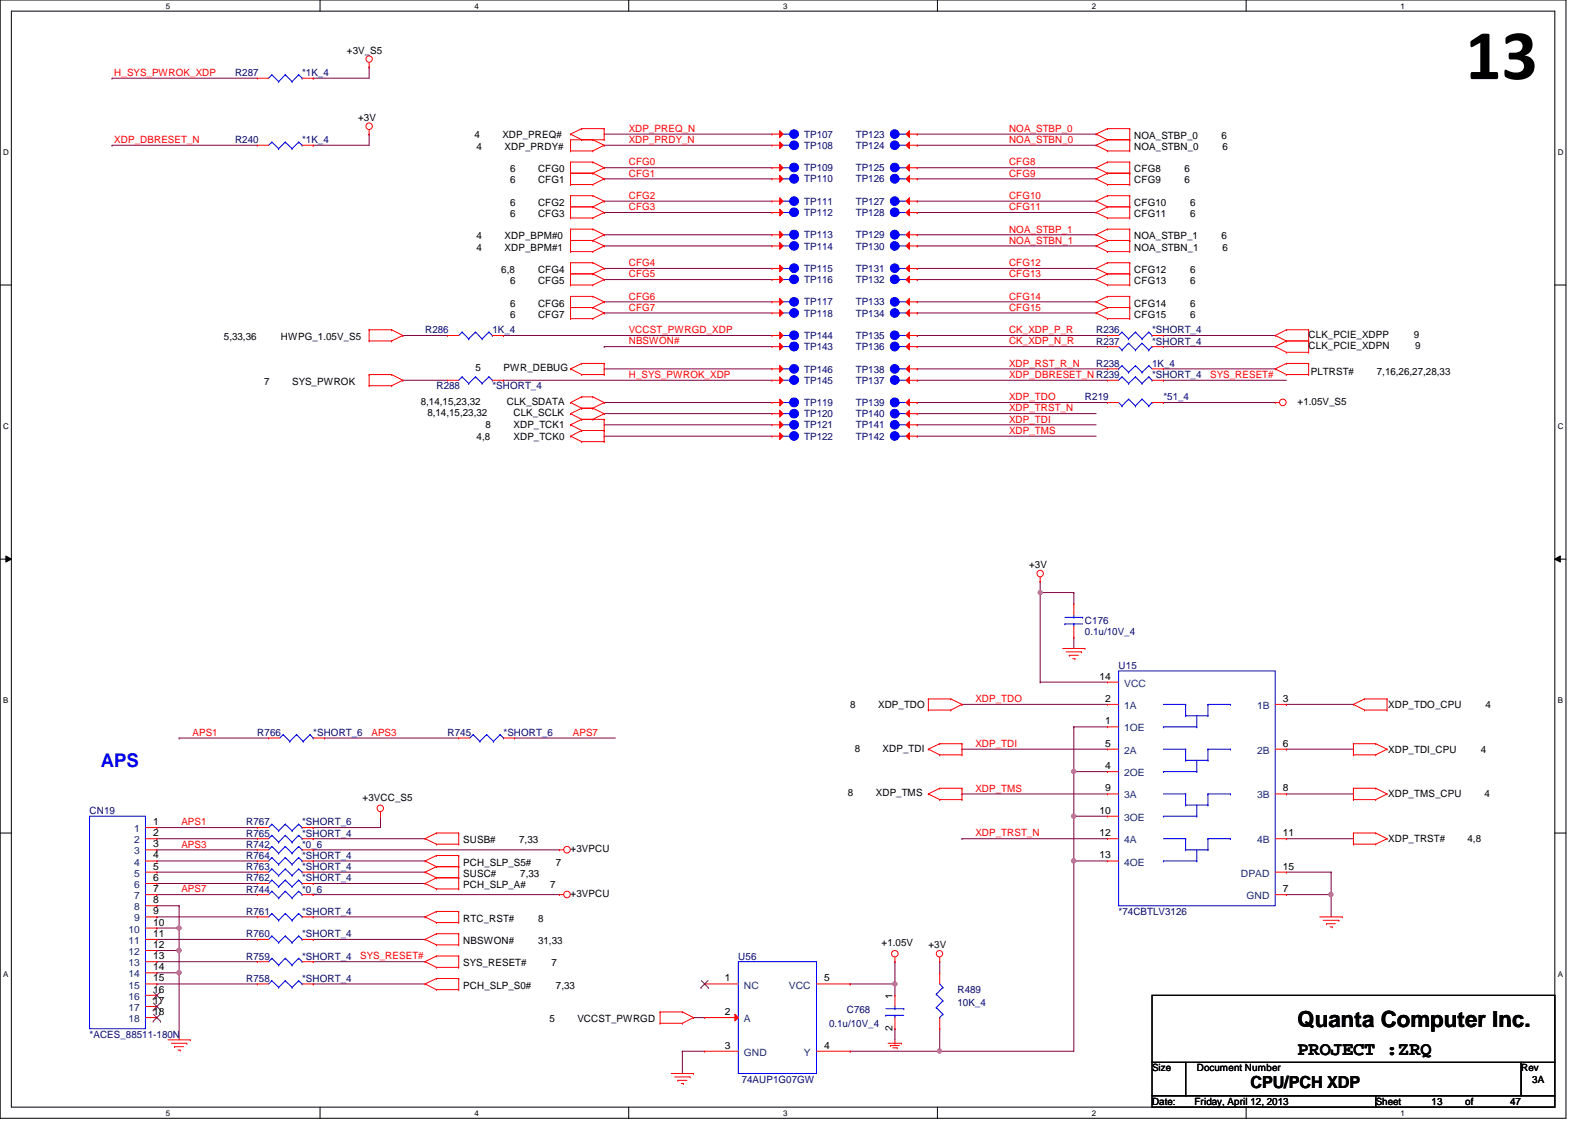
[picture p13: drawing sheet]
<svg xmlns="http://www.w3.org/2000/svg" width="297mm" height="210mm" viewBox="0 0 297 210" stroke-linecap="round" stroke-linejoin="round" font-family="sans-serif">
<defs><g id="words">
<text font-size="13.3" x="272.9" y="14.7">13</text>
<text font-size="4.1" x="241.6" y="191.3">Quanta Computer Inc.</text>
<text font-size="3.5" fill="#00f" x="18.8" y="142.8">APS</text>
<text font-size="3.5" x="241.6" y="196.5">PROJECT :ZRQ</text>
<text font-size="3.1" x="232.9" y="202.6">CPU/PCH XDP</text>
<g font-size="1.9">
<text x="64.6" y="10">+3V_S5</text>
<text x="66.7" y="22.5">+3V</text>
<text x="88.3" y="25.7">4</text>
<text x="88.8" y="27.9">4</text>
<text x="93.6" y="25.7">XDP_PREQ#</text>
<text x="94" y="27.9">XDP_PRDY#</text>
<text x="211.2" y="25.9">NOA_STBP_0</text>
<text x="211.2" y="27.9">NOA_STBN_0</text>
<text x="227.5" y="25.9">6</text>
<text x="227.7" y="27.9">6</text>
<text x="95" y="32.1">6</text>
<text x="95" y="34.2">6</text>
<text x="100.2" y="32.1">CFG0</text>
<text x="100.2" y="34.2">CFG1</text>
<text x="211.2" y="32.1">CFG8</text>
<text x="211.2" y="34.2">CFG9</text>
<text x="220.6" y="32.1">6</text>
<text x="220.6" y="34.2">6</text>
<text x="95" y="38.4">6</text>
<text x="95" y="40.4">6</text>
<text x="100.2" y="38.4">CFG2</text>
<text x="100.2" y="40.4">CFG3</text>
<text x="211.2" y="38.4">CFG10</text>
<text x="211.2" y="40.4">CFG11</text>
<text x="221.7" y="38.4">6</text>
<text x="221.7" y="40.4">6</text>
<text x="88.8" y="44.6">4</text>
<text x="88.8" y="46.7">4</text>
<text x="94" y="44.6">XDP_BPM#0</text>
<text x="94" y="46.7">XDP_BPM#1</text>
<text x="211.2" y="44.6">NOA_STBP_1</text>
<text x="211.2" y="46.7">NOA_STBN_1</text>
<text x="227.5" y="44.6">6</text>
<text x="227.7" y="46.7">6</text>
<text x="93.3" y="50.8">6,8</text>
<text x="95" y="52.9">6</text>
<text x="100.2" y="50.8">CFG4</text>
<text x="100.2" y="52.9">CFG5</text>
<text x="211.2" y="50.8">CFG12</text>
<text x="211.2" y="52.9">CFG13</text>
<text x="221.7" y="50.8">6</text>
<text x="221.7" y="52.9">6</text>
<text x="95" y="57.1">6</text>
<text x="95" y="59.2">6</text>
<text x="100.2" y="57.1">CFG6</text>
<text x="100.2" y="59.2">CFG7</text>
<text x="211.2" y="57.1">CFG14</text>
<text x="211.2" y="59.2">CFG15</text>
<text x="221.7" y="57.1">6</text>
<text x="221.7" y="59.2">6</text>
<text x="41.7" y="63.3">5,33,36</text>
<text x="52.3" y="63.3">HWPG_1.05V_S5</text>
<text x="243.7" y="65">CLK_PCIE_XDPN</text>
<text x="243.7" y="62.9">CLK_PCIE_XDPP</text>
<text x="263.3" y="62.9">9</text>
<text x="263.5" y="65">9</text>
<text x="49.2" y="71.7">7</text>
<text x="54.4" y="71.7">SYS_PWROK</text>
<text x="88.6" y="69.2">5</text>
<text x="93.8" y="69.2">PWR_DEBUG</text>
<text x="244.1" y="69.8">PLTRST#</text>
<text x="256.4" y="69.8">7,16,26,27,28,33</text>
<text x="78.4" y="75.4">8,14,15,23,32</text>
<text x="79.6" y="77.5">8,14,15,23,32</text>
<text x="94.4" y="75.4">CLK_SDATA</text>
<text x="95.6" y="77.5">CLK_SCLK</text>
<text x="241.6" y="75.4">+1.05V_S5</text>
<text x="88.8" y="81.9">4,8</text>
<text x="90.4" y="79.8">8</text>
<text x="95.6" y="79.8">XDP_TCK1</text>
<text x="95.6" y="81.9">XDP_TCK0</text>
<text x="191.6" y="105.8">+3V</text>
<text x="158.3" y="131.9">8</text>
<text x="163.5" y="131.9">XDP_TDO</text>
<text x="204.8" y="126.6">14</text>
<text x="205.8" y="130.7">2</text>
<text x="238.9" y="130.7">3</text>
<text x="258.5" y="131.9">XDP_TDO_CPU</text>
<text x="276.6" y="131.9">4</text>
<text x="205.8" y="134.9">1</text>
<text x="159.2" y="140">8</text>
<text x="164.4" y="140">XDP_TDI</text>
<text x="205.8" y="139.1">5</text>
<text x="205.8" y="143.3">4</text>
<text x="238.9" y="139.1">6</text>
<text x="258.5" y="140.2">XDP_TDI_CPU</text>
<text x="275.8" y="140.2">4</text>
<text x="67.5" y="149.1">+3VCC_S5</text>
<text x="157.9" y="148.3">8</text>
<text x="163.1" y="148.3">XDP_TMS</text>
<text x="205.8" y="147.4">9</text>
<text x="238.9" y="147.4">8</text>
<text x="258.5" y="148.5">XDP_TMS_CPU</text>
<text x="276.4" y="148.5">4</text>
<text x="28.5" y="153.7">1</text>
<text x="28.5" y="155.7">2</text>
<text x="204.8" y="151.6">10</text>
<text x="204.8" y="155.7">12</text>
<text x="238.9" y="155.7">11</text>
<text x="28.5" y="157.8">3</text>
<text x="28.5" y="159.9">4</text>
<text x="28.5" y="162">5</text>
<text x="86.3" y="157.1">SUSB#</text>
<text x="86.3" y="161.2">PCH_SLP_S5#</text>
<text x="96.7" y="157.1">7,33</text>
<text x="103.5" y="161.2">7</text>
<text x="106.3" y="158.7">+3VPCU</text>
<text x="204.8" y="159.9">13</text>
<text x="238.9" y="162">15</text>
<text x="258.5" y="156.8">XDP_TRST#</text>
<text x="273.3" y="156.8">4,8</text>
<text x="28.5" y="164.1">6</text>
<text x="28.5" y="166.2">7</text>
<text x="86.3" y="163.3">SUSC#</text>
<text x="86.3" y="165.4">PCH_SLP_A#</text>
<text x="96.9" y="163.3">7,33</text>
<text x="102.5" y="165.4">7</text>
<text x="106.3" y="167">+3VPCU</text>
<text x="238.9" y="166.2">7</text>
<text x="28.5" y="168.2">8</text>
<text x="28.5" y="170.3">9</text>
<text x="28.5" y="172.4">10</text>
<text x="86.3" y="171.7">RTC_RST#</text>
<text x="100.2" y="171.7">8</text>
<text x="28.5" y="174.5">11</text>
<text x="28.5" y="176.6">12</text>
<text x="28.5" y="178.6">13</text>
<text x="86.3" y="175.8">NBSWON#</text>
<text x="86.3" y="180">SYS_RESET#</text>
<text x="100.2" y="175.8">31,33</text>
<text x="102.7" y="180">7</text>
<text x="164.2" y="176.2">+1.05V</text>
<text x="172.9" y="176.7">+3V</text>
<text x="28.5" y="180.7">14</text>
<text x="28.5" y="182.8">15</text>
<text x="28.5" y="184.9">16</text>
<text x="86.3" y="184.1">PCH_SLP_S0#</text>
<text x="103.5" y="184.1">7,33</text>
<text x="135" y="182.8">1</text>
<text x="153.5" y="182.8">5</text>
<text x="28.5" y="187">17</text>
<text x="28.5" y="189.1">18</text>
<text x="102.3" y="190.4">5</text>
<text x="107.5" y="190.4">VCCST_PWRGD</text>
<text x="135" y="189.1">2</text>
<text x="166.2" y="186" transform="rotate(-90 166.2 186)">1</text>
<text x="135" y="195.3">3</text>
<text x="153.5" y="195.3">4</text>
<text x="166.2" y="192" transform="rotate(-90 166.2 192)">2</text>
<text x="214.5" y="199.6">Size</text>
<text x="222.9" y="199.6">Document Number</text>
<text x="283.3" y="199.6">Rev</text>
<text x="285.4" y="201.6">3A</text>
<text x="214.5" y="205.8">Date:</text>
<text x="222.5" y="205.8">Friday, April 12, 2013</text>
<text x="256.2" y="205.8">Sheet</text>
<text x="266.6" y="205.8">13</text>
<text x="272.9" y="205.8">of</text>
<text x="281.2" y="205.8">47</text>
</g>
<g font-size="1.9" fill="#f00">
<text x="21.3" y="14.1">H_SYS_PWROK_XDP</text>
<text x="21.3" y="26.6">XDP_DBRESET_N</text>
<text x="117.1" y="24.6">XDP_PREQ_N</text>
<text x="117.1" y="26.6">XDP_PRDY_N</text>
<text x="187.9" y="24.6">NOA_STBP_0</text>
<text x="187.9" y="26.6">NOA_STBN_0</text>
<text x="117.1" y="30.8">CFG0</text>
<text x="117.1" y="32.9">CFG1</text>
<text x="187.9" y="30.8">CFG8</text>
<text x="187.9" y="32.9">CFG9</text>
<text x="117.1" y="37">CFG2</text>
<text x="117.1" y="39.2">CFG3</text>
<text x="187.9" y="37">CFG10</text>
<text x="187.9" y="39.2">CFG11</text>
<text x="187.9" y="43.3">NOA_STBP_1</text>
<text x="187.9" y="45.4">NOA_STBN_1</text>
<text x="117.1" y="49.6">CFG4</text>
<text x="117.1" y="51.6">CFG5</text>
<text x="187.9" y="49.6">CFG12</text>
<text x="187.9" y="51.6">CFG13</text>
<text x="117.1" y="55.8">CFG6</text>
<text x="117.1" y="57.9">CFG7</text>
<text x="187.9" y="55.8">CFG14</text>
<text x="187.9" y="57.9">CFG15</text>
<text x="117.1" y="62.1">VCCST_PWRGD_XDP</text>
<text x="117.1" y="64.1">NBSWON#</text>
<text x="187.9" y="62.1">CK_XDP_P_R</text>
<text x="187.9" y="64.1">CK_XDP_N_R</text>
<text x="117.1" y="70.4">H_SYS_PWROK_XDP</text>
<text x="187.9" y="68.3">XDP_RST_R_N</text>
<text x="187.9" y="70.4">XDP_DBRESET_N R239</text>
<text x="225.4" y="70.4">SYS_RESET#</text>
<text x="187.9" y="74.5">XDP_TDO</text>
<text x="187.9" y="76.6">XDP_TRST_N</text>
<text x="187.9" y="78.7">XDP_TDI</text>
<text x="187.9" y="80.8">XDP_TMS</text>
<text x="181.6" y="130.8">XDP_TDO</text>
<text x="35.9" y="137">APS1</text>
<text x="69.2" y="137">APS3</text>
<text x="106.7" y="137">APS7</text>
<text x="181.6" y="139.1">XDP_TDI</text>
<text x="181.6" y="147.4">XDP_TMS</text>
<text x="33.8" y="153.7">APS1</text>
<text x="181.6" y="155.8">XDP_TRST_N</text>
<text x="33.8" y="157.9">APS3</text>
<text x="33.8" y="166.2">APS7</text>
<text x="67.1" y="178.7">SYS_RESET#</text>
</g>
<g font-size="1.9" fill="#000080">
<text x="43.8" y="14.2">R287</text>
<text x="56.3" y="14.2">*1K_4</text>
<text x="43.8" y="26.7">R240</text>
<text x="56.3" y="26.7">*1K_4</text>
<text x="149.8" y="25.7">TP107</text>
<text x="149.8" y="27.7">TP108</text>
<text x="159.4" y="25.7">TP123</text>
<text x="159.4" y="27.7">TP124</text>
<text x="149.8" y="31.9">TP109</text>
<text x="149.8" y="34">TP110</text>
<text x="159.4" y="31.9">TP125</text>
<text x="159.4" y="34">TP126</text>
<text x="149.8" y="38.1">TP111</text>
<text x="149.8" y="40.2">TP112</text>
<text x="159.4" y="38.1">TP127</text>
<text x="159.4" y="40.2">TP128</text>
<text x="149.8" y="44.4">TP113</text>
<text x="149.8" y="46.5">TP114</text>
<text x="159.4" y="44.4">TP129</text>
<text x="159.4" y="46.5">TP130</text>
<text x="149.8" y="50.6">TP115</text>
<text x="149.8" y="52.7">TP116</text>
<text x="159.4" y="50.6">TP131</text>
<text x="159.4" y="52.7">TP132</text>
<text x="149.8" y="56.9">TP117</text>
<text x="149.8" y="59">TP118</text>
<text x="159.4" y="56.9">TP133</text>
<text x="159.4" y="59">TP134</text>
<text x="79.2" y="62.1">R286</text>
<text x="91.7" y="62.1">1K_4</text>
<text x="149.8" y="65.2">TP143</text>
<text x="149.8" y="63.1">TP144</text>
<text x="159.4" y="63.1">TP135</text>
<text x="159.4" y="65.2">TP136</text>
<text x="204.1" y="64.2">R237</text>
<text x="204.1" y="62.1">R236</text>
<text x="214.5" y="64.2">*SHORT_4</text>
<text x="214.5" y="62.1">*SHORT_4</text>
<text x="149.8" y="71.5">TP145</text>
<text x="149.8" y="69.4">TP146</text>
<text x="159.4" y="71.5">TP137</text>
<text x="159.4" y="69.4">TP138</text>
<text x="204.1" y="68.3">R238</text>
<text x="214.5" y="68.3">1K_4</text>
<text x="214.5" y="70.4">*SHORT_4</text>
<text x="81.3" y="72.5">R288</text>
<text x="91.7" y="72.5">*SHORT_4</text>
<text x="149.8" y="77.7">TP120</text>
<text x="149.8" y="75.6">TP119</text>
<text x="159.4" y="75.6">TP139</text>
<text x="159.4" y="77.7">TP140</text>
<text x="202.1" y="74.6">R219</text>
<text x="216.7" y="74.6">*51_4</text>
<text x="149.8" y="79.8">TP121</text>
<text x="149.8" y="81.9">TP122</text>
<text x="159.4" y="79.8">TP141</text>
<text x="159.4" y="81.9">TP142</text>
<text x="202.1" y="116.2">C176</text>
<text x="202.1" y="118.3">0.1u/10V_4</text>
<text x="208.3" y="124.6">U15</text>
<text x="47.9" y="137.1">R766</text>
<text x="58.3" y="137.1">*SHORT_6</text>
<text x="83.4" y="137.1">R745</text>
<text x="93.8" y="137.1">*SHORT_6</text>
<text x="16.7" y="151.6">CN19</text>
<text x="45.8" y="153.7">R767</text>
<text x="45.8" y="155.8">R765</text>
<text x="56.3" y="153.7">*SHORT_6</text>
<text x="56.3" y="155.8">*SHORT_4</text>
<text x="45.8" y="160">R764</text>
<text x="45.8" y="157.9">R742</text>
<text x="56.3" y="160">*SHORT_4</text>
<text x="56.3" y="157.9">*0_6</text>
<text x="45.8" y="162.1">R763</text>
<text x="45.8" y="164.1">R762</text>
<text x="45.8" y="166.2">R744</text>
<text x="56.3" y="162.1">*SHORT_4</text>
<text x="56.3" y="164.1">*SHORT_4</text>
<text x="56.3" y="166.2">*0_6</text>
<text x="45.8" y="170.4">R761</text>
<text x="56.3" y="170.4">*SHORT_4</text>
<text x="208.3" y="170.4">*74CBTLV3126</text>
<text x="45.8" y="174.5">R760</text>
<text x="45.8" y="178.7">R759</text>
<text x="56.3" y="174.5">*SHORT_4</text>
<text x="56.3" y="178.7">*SHORT_4</text>
<text x="137.5" y="178.7">U56</text>
<text x="45.8" y="182.9">R758</text>
<text x="56.3" y="182.9">*SHORT_4</text>
<text x="178.3" y="185">R489</text>
<text x="154.4" y="191.2">0.1u/10V_4</text>
<text x="157.7" y="188.7">C768</text>
<text x="178.3" y="187.5">10K_4</text>
<text x="16.7" y="193.3">*ACES_88511-180N</text>
<text x="138.1" y="201.6">74AUP1G07GW</text>
</g>
<g font-size="1.9" fill="#004080">
<text x="209.4" y="127.9">VCC</text>
<text x="209.4" y="132">1A</text>
<text x="209.4" y="136.2">1OE</text>
<text x="234.1" y="132">1B</text>
<text x="209.4" y="140.4">2A</text>
<text x="234.1" y="140.4">2B</text>
<text x="209.4" y="144.6">2OE</text>
<text x="209.4" y="148.7">3A</text>
<text x="234.1" y="148.7">3B</text>
<text x="25" y="155">1</text>
<text x="209.4" y="152.9">3OE</text>
<text x="25" y="157.1">2</text>
<text x="25" y="159.1">3</text>
<text x="25" y="161.2">4</text>
<text x="209.4" y="157.1">4A</text>
<text x="209.4" y="161.2">4OE</text>
<text x="234.1" y="157.1">4B</text>
<text x="25" y="163.3">5</text>
<text x="25" y="165.4">6</text>
<text x="25" y="167.5">7</text>
<text x="231.1" y="163.3">DPAD</text>
<text x="232.2" y="167.5">GND</text>
<text x="23.9" y="173.7">10</text>
<text x="25" y="169.5">8</text>
<text x="25" y="171.6">9</text>
<text x="23.9" y="175.8">11</text>
<text x="23.9" y="177.9">12</text>
<text x="23.9" y="180">13</text>
<text x="23.9" y="182">14</text>
<text x="23.9" y="184.1">15</text>
<text x="138.6" y="184.1">NC</text>
<text x="146.9" y="184.1">VCC</text>
<text x="23.9" y="186.2">16</text>
<text x="23.9" y="188.3">17</text>
<text x="23.9" y="190.4">18</text>
<text x="138.6" y="190.4">A</text>
<text x="138.6" y="196.6">GND</text>
<text x="149.7" y="196.6">Y</text>
</g>
<g font-size="1.5">
<text x="30.9" y="1.6">5</text>
<text x="88.3" y="1.6">4</text>
<text x="145.8" y="1.6">3</text>
<text x="203.3" y="1.6">2</text>
<text x="260.8" y="1.6">1</text>
<text x=".6" y="28.9">D</text>
<text x="290.1" y="28.9">D</text>
<text x=".6" y="79.9">C</text>
<text x="290.1" y="79.9">C</text>
<text x=".6" y="131">B</text>
<text x="290.1" y="131">B</text>
<text x=".6" y="182">A</text>
<text x="290.1" y="182">A</text>
<text x="30.9" y="207.8">5</text>
<text x="88.3" y="207.8">4</text>
<text x="145.8" y="207.8">3</text>
<text x="203.3" y="207.8">2</text>
<text x="260.8" y="207.8">1</text>
</g>
</g></defs>
<path d="M0 0h291.6v208.3h-291.6zM2.1 2.1h287.5v204.1h-287.5z" fill="none" stroke="#000" stroke-width=".19"/>
<g fill="#fff">
<path d="M30.9 .3h.8v1.6h-.8z"/>
<path d="M30.9 206.5h.8v1.6h-.8z"/>
</g>
<path d="M59.6 0v2.1M59.6 206.2v2.1" fill="none" stroke="#000" stroke-width=".19"/>
<g fill="#fff">
<path d="M88.3 .3h.9v1.6h-.9z"/>
<path d="M88.3 206.5h.9v1.6h-.9z"/>
</g>
<path d="M117.1 0v2.1M117.1 206.2v2.1" fill="none" stroke="#000" stroke-width=".19"/>
<g fill="#fff">
<path d="M145.8 .3h.8v1.6h-.8z"/>
<path d="M145.8 206.5h.8v1.6h-.8z"/>
</g>
<path d="M174.6 0v2.1M174.6 206.2v2.1" fill="none" stroke="#000" stroke-width=".19"/>
<g fill="#fff">
<path d="M203.3 .3h.8v1.6h-.8z"/>
<path d="M203.3 206.5h.8v1.6h-.8z"/>
</g>
<path d="M232.1 0v2.1M232.1 206.2v2.1" fill="none" stroke="#000" stroke-width=".19"/>
<g fill="#fff">
<path d="M260.8 .3h.8v1.6h-.8z"/>
<path d="M260.8 206.5h.8v1.6h-.8z"/>
<path d="M.6 27.6h1v1.6h-1z"/>
<path d="M290.1 27.6h1.1v1.6h-1.1z"/>
<path d="M.6 78.6h1v1.6h-1z"/>
<path d="M290.1 78.6h1.1v1.6h-1.1z"/>
</g>
<path d="M0 53.1h2.1M289.6 53.1h2" fill="none" stroke="#000" stroke-width=".19"/>
<g fill="#fff">
<path d="M.6 129.6h1v1.7h-1z"/>
<path d="M290.1 129.6h1v1.7h-1z"/>
</g>
<path d="M0 104.1h2.1M1.1 103.5l1 .6-1 .6zM289.6 104.1l1-.6v1.2zM289.6 104.1h2" fill="none" stroke="#000" stroke-width=".19"/>
<path d="M1.1 103.5l1 .6-1 .6zM289.6 104.1l1-.6v1.2z" fill="#000"/>
<g fill="#fff">
<path d="M.6 180.6h1v1.7h-1z"/>
<path d="M290.1 180.6h1v1.7h-1z"/>
</g>
<path d="M0 155.2h2.1M289.6 155.2h2" fill="none" stroke="#000" stroke-width=".19"/>
<g fill="none" stroke="#800040" stroke-width=".19">
<path d="M20.9 14.6h.1M20.9 14.6h27M58.3 14.6h.1M68.7 12.5h.1M68.7 12.5v2.1h-10.4M20.9 27.1h.1M20.9 27.1h27M58.3 27.1h.1M68.7 25h.1M68.7 25v2.1h-10.4M112.5 25h.1M112.5 27.1h.1"/>
<path d="M112.5 31.2h.1M112.5 33.3h.1M112.5 37.5h.1M112.5 39.6h.1M112.5 25h31.3M112.5 27.1h31.3M112.5 31.2h31.3M112.5 33.3h31.3M112.5 37.5h31.3M112.5 39.6h31.3M170.8 25h.1M170.8 27.1h.1"/>
<path d="M170.8 31.2h.1M170.8 33.3h.1M170.8 37.5h.1M170.8 39.6h.1M170.8 25h33.3M170.8 27.1h33.3M170.8 31.2h33.3M170.8 33.3h33.3M170.8 37.5h33.3M170.8 39.6h33.3M112.5 43.7h.1M112.5 45.8h.1"/>
<path d="M112.5 50h.1M112.5 52.1h.1M112.5 56.2h.1M112.5 58.3h.1M112.5 43.7h31.3M112.5 45.8h31.3M112.5 50h31.3M112.5 52.1h31.3M112.5 56.2h31.3M112.5 58.3h31.3M170.8 50h.1M170.8 52.1h.1"/>
<path d="M170.8 56.2h.1M170.8 58.3h.1M170.8 43.7h.1M170.8 45.8h.1M170.8 43.7h33.3M170.8 45.8h33.3M170.8 50h33.3M170.8 52.1h33.3M170.8 56.2h33.3M170.8 58.3h33.3M75 62.5h.1M75 70.8h.1"/>
<path d="M75 62.5h8.4M75 70.8h8.4M93.8 62.5h.1M93.8 70.8h.1M93.8 62.5h50M93.8 70.8h50M112.5 79.1h.1M112.5 64.6h.1M112.5 68.7h.1M112.5 75h.1M112.5 77h.1M112.5 79.1h31.3"/>
<path d="M112.5 64.6h31.3M112.5 68.7h31.3M112.5 75h31.3M112.5 77h31.3M170.8 62.5h.1M170.8 64.6h.1M170.8 68.7h.1M170.8 75h.1M170.8 77h.1M170.8 70.8h.1M170.8 79.1h.1M170.8 62.5h35.4"/>
<path d="M170.8 79.1h33.3M170.8 64.6h35.4M170.8 68.7h35.4M170.8 70.8h35.4M170.8 75h35.4M170.8 77h33.3M216.7 62.5h.1M216.7 70.8h.1M216.7 64.6h.1M216.7 75h.1M216.7 68.7h.1M216.7 62.5h20.8"/>
<path d="M216.7 64.6h20.8M216.7 68.7h20.8M216.7 70.8h22.9M216.7 75h20.8M112.5 81.2h.1M112.5 81.2h31.3M170.8 81.2h.1M170.8 81.2h33.3M200 110.4h.1M200 118.7h.1M200 110.4v2.1M200 118.7v2.1"/>
<path d="M179.2 147.9h.1M179.2 156.2h.1M179.2 147.9h27M179.2 156.2h27M200 152h.1M200 152v8.4M239.6 147.9h.1M239.6 156.2h.1M239.6 147.9h12.4M239.6 156.2h12.4"/>
</g>
<circle cx="200" cy="152" r=".39" fill="#f0f"/>
<circle cx="200" cy="152" r=".39" fill="none" stroke="#f0f" stroke-width=".19"/>
<g fill="none" stroke="#800040" stroke-width=".19">
<path d="M193.7 108.3h.1M193.7 110.4h.1M193.7 108.3v2.1M193.7 110.4h6.3M193.7 127h.1M193.7 127h12.5M200 135.4h.1M200 135.4h6.2M200 143.7h.1M200 152h.1M200 143.7h6.2M200 152h6.2"/>
<path d="M200 160.4h.1M200 160.4h6.2"/>
</g>
<circle cx="193.7" cy="110.4" r=".38" fill="#f0f"/>
<circle cx="193.7" cy="110.4" r=".38" fill="none" stroke="#f0f" stroke-width=".19"/>
<path d="M193.7 110.4h.1M193.7 110.4v16.6M239.6 162.4h.1M239.6 166.6h.1M239.6 162.4h8.3M239.6 166.6h8.3M247.9 162.4h.1M247.9 166.6h.1M247.9 162.4v8.4" fill="none" stroke="#800040" stroke-width=".19"/>
<circle cx="247.8" cy="166.6" r=".39" fill="#f0f"/>
<circle cx="247.8" cy="166.6" r=".39" fill="none" stroke="#f0f" stroke-width=".19"/>
<path d="M179.2 131.2h.1M179.2 139.5h.1M179.2 131.2h27M179.2 139.5h27M200 135.4h.1M200 135.4v16.6M239.6 131.2h.1M239.6 139.5h.1M239.6 131.2h12.4M239.6 139.5h12.4M200 143.7h.1" fill="none" stroke="#800040" stroke-width=".19"/>
<circle cx="200" cy="143.7" r=".39" fill="#f0f"/>
<circle cx="200" cy="143.7" r=".39" fill="none" stroke="#f0f" stroke-width=".19"/>
<g fill="none" stroke="#800040" stroke-width=".19">
<path d="M33.4 137.5h.1M33.4 137.5h16.6M95.8 137.5h.1M95.8 137.5h18.8M29.2 154.1h.1M29.2 156.2h.1M29.2 154.1h18.7M29.2 156.2h18.7M58.3 154.1h.1M58.3 156.2h.1M58.3 156.2h20.9M70.9 152h.1"/>
<path d="M70.9 152v2.1h-12.6M29.2 160.4h.1M29.2 164.5h.1M29.2 170.8h.1M29.2 175h.1M29.2 179.1h.1M29.2 162.4h.1M29.2 168.7h.1M29.2 160.4h18.7M29.2 164.5h18.7M29.2 170.8h18.7M29.2 175h18.7"/>
<path d="M29.2 179.1h18.7M29.2 162.4h18.7M29.2 168.7h4.2M33.4 168.7h.1M33.4 168.7v4.1M58.3 160.4h.1M58.3 164.5h.1M58.3 170.8h.1M58.3 175h.1M58.3 179.1h.1M58.3 162.4h.1M58.3 160.4h20.9"/>
<path d="M58.3 164.5h20.9M58.3 170.8h20.9M58.3 175h20.9M58.3 179.1h20.9M58.3 162.4h20.9M29.2 183.3h.1M29.2 183.3h18.7M58.3 183.3h.1M58.3 183.3h20.9"/>
</g>
<circle cx="33.3" cy="172.8" r=".39" fill="#f0f"/>
<circle cx="33.3" cy="172.8" r=".39" fill="none" stroke="#f0f" stroke-width=".19"/>
<path d="M29.2 172.8h.1M29.2 172.8h4.2M33.4 172.8h.1M33.4 172.8v4.2" fill="none" stroke="#800040" stroke-width=".19"/>
<circle cx="33.3" cy="177" r=".4" fill="#f0f"/>
<circle cx="33.3" cy="177" r=".4" fill="none" stroke="#f0f" stroke-width=".19"/>
<path d="M29.2 177h.1M29.2 177h4.2M33.4 177h.1M33.4 177v16.7M29.2 181.2h.1M29.2 181.2h4.2M33.4 181.2h.1" fill="none" stroke="#800040" stroke-width=".19"/>
<circle cx="33.3" cy="181.2" r=".4" fill="#f0f"/>
<circle cx="33.3" cy="181.2" r=".4" fill="none" stroke="#f0f" stroke-width=".19"/>
<g fill="none" stroke="#800040" stroke-width=".19">
<path d="M60.4 137.5h.1M60.4 137.5h25M29.2 158.3h.1M29.2 158.3h18.7M58.3 158.3h.1M58.3 158.3h45.9M29.2 166.6h.1M29.2 166.6h18.7M58.3 166.6h.1M58.3 166.6h45.9M175 179.1h.1M175 179.1v2.1"/>
<path d="M175 195.8h.1M175 195.8h25"/>
</g>
<circle cx="175" cy="195.7" r=".38" fill="#f0f"/>
<circle cx="175" cy="195.7" r=".38" fill="none" stroke="#f0f" stroke-width=".19"/>
<path d="M200 160.4h.1M200 160.4v35.4" fill="none" stroke="#800040" stroke-width=".19"/>
<circle cx="200" cy="160.3" r=".4" fill="#f0f"/>
<circle cx="200" cy="160.3" r=".4" fill="none" stroke="#f0f" stroke-width=".19"/>
<path d="M127.1 195.8h.1M127.1 195.8v4.1M127.1 195.8h4.1M158.3 183.3h.1M158.3 183.3h8.4M166.7 183.3h.1M166.7 183.3v2.1" fill="none" stroke="#800040" stroke-width=".19"/>
<circle cx="166.7" cy="183.3" r=".39" fill="#f0f"/>
<circle cx="166.7" cy="183.3" r=".39" fill="none" stroke="#f0f" stroke-width=".19"/>
<path d="M166.7 179.1h.1M166.7 179.1v4.2M129.2 189.5h.1M129.2 189.5h2M158.3 195.8h.1M166.7 191.6h.1M166.7 191.6v2.1M175 191.6h.1M175 191.6v4.2h-16.7" fill="none" stroke="#800040" stroke-width=".19"/>
<g fill="none" stroke="#f00" stroke-width=".19">
<path d="M68.7 12.5h.1M68.7 11.6v.9M68.7 25h.1M68.7 24.2v.8M106.3 25h.1M106.3 28.1h.1M106.3 26h.1M106.3 32.3h.1M106.3 30.2h.1M106.3 34.4h.1M106.3 38.5h.1M106.3 36.4h.1"/>
<path d="M106.3 26h6.2M106.3 25l2 1M106.3 28.1h4.1M106.3 26v2.1M106.3 30.2v4.2M106.3 36.4v4.2M106.3 30.2h4.1M106.3 32.3h4.1M106.3 34.4h4.1M106.3 36.4h4.1M106.3 38.5h4.1M108.3 24h.1"/>
<path d="M108.3 26h.1M108.3 24l-2 1M108.3 24h4.2M110.4 26h.1M110.4 28.1h.1M110.4 30.2h.1M110.4 32.3h.1M110.4 34.4h.1M110.4 36.4h.1M110.4 38.5h.1M110.4 26l2.1 1.1M110.4 30.2l2.1 1"/>
<path d="M110.4 32.3l2.1 1M110.4 36.4l2.1 1.1M110.4 38.5l2.1 1.1M112.5 24h.1M112.5 26h.1M112.5 27.1h.1M112.5 31.2h.1M112.5 33.3h.1M112.5 37.5h.1M112.5 39.6h.1M112.5 24v2M112.5 27.1l-2.1 1"/>
<path d="M112.5 31.2l-2.1 1.1M112.5 33.3l-2.1 1.1M112.5 37.5l-2.1 1M112.5 39.6l-2.1 1M204.1 25h.1M204.1 27.1h.1M204.1 31.2h.1M204.1 33.3h.1M204.1 37.5h.1M204.1 39.6h.1M204.1 25l2.1 1M204.1 27.1l2.1 1"/>
<path d="M204.1 31.2l2.1 1.1M204.1 33.3l2.1 1.1M204.1 37.5l2.1 1M204.1 39.6l2.1 1M206.2 24h.1M206.2 26h.1M206.2 28.1h.1M206.2 30.2h.1M206.2 32.3h.1M206.2 34.4h.1M206.2 36.4h.1M206.2 38.5h.1"/>
<path d="M206.2 24h4.2M206.2 26h4.2M206.2 28.1h4.2M206.2 30.2h4.2M206.2 32.3h4.2M206.2 34.4h4.2M206.2 36.4h4.2M206.2 38.5h4.2M206.2 24l-2.1 1M206.2 26l-2.1 1.1M206.2 30.2l-2.1 1M206.2 32.3l-2.1 1"/>
<path d="M206.2 36.4l-2.1 1.1M206.2 38.5l-2.1 1.1M210.4 26h.1M210.4 24h.1M210.4 28.1h.1M210.4 32.3h.1M210.4 30.2h.1M210.4 34.4h.1M210.4 38.5h.1M210.4 36.4h.1M210.4 24v4.1M210.4 30.2v4.2"/>
<path d="M210.4 36.4v4.2M106.3 40.6h.1M106.3 44.8h.1M106.3 42.7h.1M106.3 46.9h.1M106.3 51h.1M106.3 48.9h.1M106.3 53.1h.1M106.3 57.3h.1M106.3 55.2h.1M106.3 59.4h.1M106.3 42.7v4.2"/>
<path d="M106.3 48.9v4.2M106.3 55.2v4.2M106.3 40.6h4.1M106.3 42.7h4.1M106.3 44.8h4.1M106.3 46.9h4.1M106.3 48.9h4.1M106.3 51h4.1M106.3 53.1h4.1M106.3 55.2h4.1M106.3 57.3h4.1M106.3 59.4h4.1"/>
<path d="M110.4 40.6h.1M110.4 42.7h.1M110.4 44.8h.1M110.4 46.9h.1M110.4 48.9h.1M110.4 51h.1M110.4 53.1h.1M110.4 55.2h.1M110.4 57.3h.1M110.4 59.4h.1M110.4 42.7l2.1 1M110.4 44.8l2.1 1"/>
<path d="M110.4 48.9l2.1 1.1M110.4 51l2.1 1.1M110.4 55.2l2.1 1M110.4 57.3l2.1 1M112.5 43.7h.1M112.5 45.8h.1M112.5 50h.1M112.5 52.1h.1M112.5 56.2h.1M112.5 58.3h.1M112.5 43.7l-2.1 1.1M112.5 45.8l-2.1 1.1"/>
<path d="M112.5 50l-2.1 1M112.5 52.1l-2.1 1M112.5 56.2l-2.1 1.1M112.5 58.3l-2.1 1.1M204.1 43.7h.1M204.1 45.8h.1M204.1 50h.1M204.1 52.1h.1M204.1 56.2h.1M204.1 58.3h.1M204.1 43.7l2.1 1.1M204.1 45.8l2.1 1.1"/>
<path d="M204.1 50l2.1 1M204.1 52.1l2.1 1M204.1 56.2l2.1 1.1M204.1 58.3l2.1 1.1M206.2 40.6h.1M206.2 42.7h.1M206.2 44.8h.1M206.2 46.9h.1M206.2 48.9h.1M206.2 51h.1M206.2 53.1h.1M206.2 55.2h.1"/>
<path d="M206.2 57.3h.1M206.2 59.4h.1M206.2 40.6h4.2M206.2 42.7h4.2M206.2 44.8h4.2M206.2 46.9h4.2M206.2 48.9h4.2M206.2 51h4.2M206.2 53.1h4.2M206.2 55.2h4.2M206.2 57.3h4.2M206.2 59.4h4.2"/>
<path d="M206.2 42.7l-2.1 1M206.2 44.8l-2.1 1M206.2 48.9l-2.1 1.1M206.2 51l-2.1 1.1M206.2 55.2l-2.1 1M206.2 57.3l-2.1 1M210.4 40.6h.1M210.4 44.8h.1M210.4 42.7h.1M210.4 46.9h.1M210.4 51h.1M210.4 48.9h.1"/>
<path d="M210.4 53.1h.1M210.4 57.3h.1M210.4 55.2h.1M210.4 59.4h.1M210.4 42.7v4.2M210.4 48.9v4.2M210.4 55.2v4.2M68.7 63.5h.1M68.7 61.4h.1M68.7 71.8h.1M68.7 69.8h.1M68.7 69.8h4.2"/>
<path d="M68.7 61.4h4.2M68.7 63.5h4.2M68.7 61.4v2.1M68.7 69.8v2M68.7 71.8h4.2M72.9 61.4h.1M72.9 63.5h.1M72.9 69.8h.1M72.9 71.8h.1M72.9 61.4l2.1 1.1M72.9 69.8l2.1 1M75 62.5h.1"/>
<path d="M75 70.8h.1M75 62.5l-2.1 1M75 70.8l-2.1 1M106.3 68.7h.1M106.3 79.1h.1M106.3 77h.1M106.3 75h.1M106.3 68.7l2 1.1M106.3 79.1l2 1.1M106.3 77l2 1.1M106.3 75l2 1M108.3 67.7h.1"/>
<path d="M108.3 69.8h.1M108.3 78.1h.1M108.3 76h.1M108.3 73.9h.1M108.3 67.7l-2 1M108.3 67.7h4.2M108.3 69.8h4.2M108.3 78.1l-2 1M108.3 78.1h4.2M108.3 76l-2 1M108.3 76h2.1M108.3 73.9l-2 1.1"/>
<path d="M108.3 73.9h2.1M110.4 78.1h.1M110.4 76h.1M110.4 73.9h.1M110.4 76l2.1 1M110.4 73.9l2.1 1.1M112.5 67.7h.1M112.5 69.8h.1M112.5 78.1h.1M112.5 77h.1M112.5 75h.1M112.5 67.7v2.1"/>
<path d="M112.5 78.1v4.2M112.5 77l-2.1 1.1M112.5 75l-2.1 1M237.5 68.7h.1M237.5 64.6h.1M237.5 62.5h.1M237.5 75h.1M237.5 68.7l2.1 1.1M237.5 64.6l2.1 1M237.5 62.5l2.1 1M237.5 75h.8M239.6 67.7h.1"/>
<path d="M239.6 69.8h.1M239.6 63.5h.1M239.6 65.6h.1M239.6 61.4h.1M239.6 67.7h4.1M239.6 69.8h4.1M239.6 61.4h4.1M239.6 63.5h4.1M239.6 67.7l-2.1 1M239.6 63.5l-2.1 1.1M239.6 65.6h4.1M239.6 61.4l-2.1 1.1"/>
<path d="M243.7 69.8h.1M243.7 67.7h.1M243.7 65.6h.1M243.7 63.5h.1M243.7 61.4h.1M243.7 61.4v4.2M243.7 67.7v2.1M106.3 81.2h.1M106.3 81.2l2 1.1M108.3 80.2h.1M108.3 82.3h.1M108.3 80.2h4.2"/>
<path d="M108.3 80.2l-2 1M108.3 82.3h4.2M112.5 80.2h.1M112.5 82.3h.1M193.7 108.3h.1M193.7 107.5v.8M172.9 132.2h.1M172.9 130.2h.1M172.9 139.5h.1M172.9 130.2h4.2M172.9 132.2h4.2M172.9 130.2v2"/>
<path d="M172.9 139.5l2.1 1.1M175 138.5h.1M175 138.5h4.2M175 138.5l-2.1 1M177.1 130.2h.1M177.1 132.2h.1M177.1 130.2l2.1 1M179.2 131.2h.1M179.2 138.5h.1M179.2 131.2l-2.1 1M179.2 138.5v2.1M197.9 120.8h4.2"/>
<path d="M198.5 121.4h2.9M199.1 122h.1M199.1 122h1.7M199.8 122.7h.4M200.2 122.7h.1M201.4 121.4h.1M202.1 120.8h.1M252 138.5h.1M252 131.2h.1M252 138.5v2.1M252 138.5h4.2M252 131.2l2.1 1"/>
<path d="M254.1 132.2h.1M254.1 130.2h.1M254.1 130.2h4.2M254.1 132.2h4.2M254.1 130.2l-2.1 1M256.2 138.5h.1M256.2 138.5l2.1 1M258.3 139.5h.1M258.3 130.2h.1M258.3 132.2h.1M258.3 139.5l-2.1 1.1M258.3 130.2v2"/>
<path d="M70.9 152h.1M70.9 151.2v.8M79.2 156.2h.1M79.2 156.2l2.1 1M81.3 155.2h.1M81.3 157.2h.1M81.3 159.3h.1M81.3 157.2h4.1M81.3 155.2h4.1M81.3 155.2l-2.1 1M81.3 159.3h4.1M81.3 159.3l-2.1 1.1"/>
<path d="M85.4 157.2h.1M85.4 155.2h.1M85.4 159.3h.1M85.4 155.2v2M85.4 159.3v6.3M104.2 158.3h.1M104.2 158.3h.8M172.9 147.9h.1M172.9 147.9l2.1 1M175 140.6h.1M175 146.8h.1M175 148.9h.1"/>
<path d="M175 140.6h4.2M175 146.8l-2.1 1.1M175 146.8h4.2M175 148.9h4.2M179.2 140.6h.1M179.2 146.8h.1M179.2 148.9h.1M179.2 146.8v2.1M252 140.6h.1M252 157.2h.1M252 155.2h.1M252 148.9h.1"/>
<path d="M252 146.8h.1M252 140.6h4.2M252 146.8v2.1M252 155.2v2M252 146.8h4.2M252 148.9h4.2M252 157.2h4.2M252 155.2h4.2M256.2 140.6h.1M256.2 157.2h.1M256.2 155.2h.1M256.2 148.9h.1"/>
<path d="M256.2 146.8h.1M256.2 155.2l2.1 1M256.2 146.8l2.1 1.1M258.3 156.2h.1M258.3 147.9h.1M258.3 156.2l-2.1 1M258.3 147.9l-2.1 1M79.2 160.4h.1M79.2 162.4h.1M79.2 164.5h.1M79.2 170.8h.1M79.2 175h.1"/>
<path d="M79.2 179.1h.1M79.2 160.4l2.1 1M79.2 162.4l2.1 1.1M79.2 164.5l2.1 1.1M79.2 170.8l2.1 1M79.2 175l2.1 1M79.2 179.1l2.1 1.1M81.3 161.4h.1M81.3 163.5h.1M81.3 165.6h.1M81.3 169.8h.1M81.3 171.8h.1"/>
<path d="M81.3 173.9h.1M81.3 176h.1M81.3 178.1h.1M81.3 161.4h4.1M81.3 161.4l-2.1 1M81.3 163.5h4.1M81.3 163.5l-2.1 1M81.3 165.6h4.1M81.3 169.8h4.1M81.3 169.8l-2.1 1M81.3 171.8h4.1M81.3 173.9h4.1"/>
<path d="M81.3 173.9l-2.1 1.1M81.3 176h4.1M81.3 178.1h4.1M81.3 178.1l-2.1 1M85.4 161.4h.1M85.4 163.5h.1M85.4 165.6h.1M85.4 171.8h.1M85.4 169.8h.1M85.4 176h.1M85.4 173.9h.1M85.4 178.1h.1"/>
<path d="M85.4 169.8v2M85.4 173.9v2.1M85.4 178.1v2.1M104.2 166.6h.1M104.2 166.6h.8M166.7 179.1h.1M166.7 178.3v.8M175 179.1h.1M175 178.3v.8M245.8 170.8h4.2M246.4 171.4h2.9M247.1 172h.1"/>
<path d="M247.1 172h1.6M247.7 172.6h.4M248.1 172.6h.1M249.3 171.4h.1M250 170.8h.1M31.3 193.7h4.1M31.9 194.3h2.9M32.5 194.9h.1M32.5 194.9h1.7M33.1 195.6h.5M33.6 195.6h.1M34.8 194.3h.1"/>
<path d="M35.4 193.7h.1M79.2 183.3h.1M79.2 183.3l2.1 1M81.3 180.2h.1M81.3 182.2h.1M81.3 184.3h.1M81.3 180.2h4.1M81.3 182.2h4.1M81.3 182.2l-2.1 1.1M81.3 184.3h4.1M85.4 180.2h.1M85.4 184.3h.1"/>
<path d="M85.4 182.2h.1M85.4 182.2v2.1M122.9 190.6h.1M122.9 188.5h.1M122.9 188.5h4.2M122.9 190.6h4.2M122.9 188.5v2.1M125 199.9h4.2M127.1 188.5h.1M127.1 190.6h.1M127.1 188.5l2.1 1M129.2 189.5h.1"/>
<path d="M129.2 199.9h.1M129.2 189.5l-2.1 1.1M165.4 194.3h2.5M165.8 194.7h.1M165.8 194.7h1.7M166.2 195.2h.9M166.7 194.3h.1M166.7 193.7v.6M167.1 195.2h.1M167.9 194.3h.1M125.6 200.6h2.9M126.2 201.2h.1"/>
<path d="M126.2 201.2h1.7M126.9 201.8h.4M127.3 201.8h.1M128.5 200.6h.1"/>
<circle cx="68.7" cy="11" r=".59"/>
<circle cx="68.7" cy="23.5" r=".6"/>
<circle cx="238.9" cy="74.9" r=".62"/>
<circle cx="193.7" cy="106.8" r=".6"/>
<circle cx="70.8" cy="150.5" r=".6"/>
<circle cx="105.6" cy="158.3" r=".62"/>
<circle cx="105.6" cy="166.6" r=".62"/>
<circle cx="166.6" cy="177.6" r=".61"/>
<circle cx="175" cy="177.6" r=".59"/>
</g>
<path d="M214.5 185.4h75.1v12.5h-75.1zM214.5 197.9h6.3v6.2h-6.3zM220.8 197.9h62.5v6.2h-62.5zM283.3 197.9h6.3v6.2h-6.3zM214.5 204.1h41.7v2.1h-41.7zM256.2 204.1h33.4v2.1h-33.4z" fill="none" stroke="#000" stroke-width=".19"/>
<circle cx="147.9" cy="77" r=".82" fill="#00f"/>
<g fill="none" stroke="#00f" stroke-width=".19">
<path d="M145.8 77h1.3M147.1 77h.1"/>
<circle cx="147.9" cy="77" r=".82"/>
</g>
<path d="M145.2 76.4l.6 .6-.6 .7z" fill="#f00"/>
<path d="M143.8 77h.1M143.8 77h2M145.2 76.4l.6 .6-.6 .7zM47.9 183.3h.1M47.9 183.3h2.1M56.3 183.3h2M58.3 183.3h.1" fill="none" stroke="#f00" stroke-width=".19"/>
<path d="M50.6 182.7h.1M50.6 182.7l-.6 .6M50.6 182.7l1.3 1.2M51.9 183.9h.1M53.1 182.7h.1M53.1 182.7l-1.2 1.2M53.1 182.7l1.3 1.2M54.4 183.9h.1M55.6 182.7h.1M55.6 182.7l-1.2 1.2M55.6 182.7l.7 .6M56.3 183.3h.1" fill="none" stroke="#00f" stroke-width=".19"/>
<circle cx="166.6" cy="43.7" r=".82" fill="#00f"/>
<g fill="none" stroke="#00f" stroke-width=".19">
<path d="M167.5 43.7h.1M167.5 43.7h1.2"/>
<circle cx="166.6" cy="43.7" r=".82"/>
</g>
<path d="M168.7 43.7l.7-.6v1.3z" fill="#f00"/>
<g fill="none" stroke="#f00" stroke-width=".19">
<path d="M168.7 43.7l.7-.6v1.3zM168.7 43.7h2.1M170.8 43.7h.1M206.2 68.7h.1M206.2 70.8h.1M206.2 68.7h2.1M206.2 70.8h2.1M214.5 68.7h2.2M214.5 70.8h2.2M216.7 68.7h.1M216.7 70.8h.1M47.9 162.4h.1"/>
<path d="M47.9 162.4h2.1M56.3 162.4h2M58.3 162.4h.1"/>
</g>
<g fill="none" stroke="#00f" stroke-width=".19">
<path d="M208.3 68.7h.1M209 68.1h.1M209 70.2h.1M209 68.1l1.2 1.2M209 68.1l-.7 .6M209 70.2l-.7 .6M209 70.2l1.2 1.2M210.2 69.3h.1M210.2 71.4h.1M211.5 68.1h.1M211.5 70.2h.1M211.5 68.1l1.2 1.2"/>
<path d="M211.5 68.1l-1.3 1.2M211.5 70.2l-1.3 1.2M211.5 70.2l1.2 1.2M212.7 69.3h.1M212.7 71.4h.1M213.9 68.1h.1M213.9 70.2h.1M213.9 68.1l.6 .6M213.9 68.1l-1.2 1.2M213.9 70.2l-1.2 1.2M213.9 70.2l.6 .6M214.5 70.8h.1"/>
<path d="M50.6 161.8h.1M50.6 161.8l-.6 .6M50.6 161.8l1.3 1.3M51.9 163.1h.1M53.1 161.8h.1M53.1 161.8l-1.2 1.3M53.1 161.8l1.3 1.3M54.4 163.1h.1M55.6 161.8h.1M55.6 161.8l-1.2 1.3M55.6 161.8l.7 .6M56.3 162.4h.1"/>
</g>
<circle cx="147.9" cy="37.5" r=".82" fill="#00f"/>
<g fill="none" stroke="#00f" stroke-width=".19">
<path d="M145.8 37.5h1.3M147.1 37.5h.1"/>
<circle cx="147.9" cy="37.5" r=".82"/>
</g>
<path d="M145.2 36.8l.6 .7-.6 .6z" fill="#f00"/>
<path d="M143.8 37.5h.1M143.8 37.5h2M145.2 36.8l.6 .7-.6 .6z" fill="none" stroke="#f00" stroke-width=".19"/>
<circle cx="166.6" cy="45.8" r=".81" fill="#00f"/>
<g fill="none" stroke="#00f" stroke-width=".19">
<path d="M167.5 45.8h.1M167.5 45.8h1.2"/>
<circle cx="166.6" cy="45.8" r=".81"/>
</g>
<path d="M168.7 45.8l.7-.6v1.2z" fill="#f00"/>
<path d="M168.7 45.8l.7-.6v1.2zM168.7 45.8h2.1M170.8 45.8h.1M85.4 137.5h.1M85.4 137.5h2.1M93.8 137.5h2M95.8 137.5h.1" fill="none" stroke="#f00" stroke-width=".19"/>
<path d="M88.1 136.8h.1M88.1 136.8l-.6 .7M88.1 136.8l1.3 1.3M89.4 138.1h.1M90.6 136.8h.1M90.6 136.8l-1.2 1.3M90.6 136.8l1.3 1.3M91.9 138.1h.1M93.1 136.8h.1M93.1 136.8l-1.2 1.3M93.1 136.8l.7 .7M93.8 137.5h.1" fill="none" stroke="#00f" stroke-width=".19"/>
<circle cx="147.9" cy="39.5" r=".82" fill="#00f"/>
<g fill="none" stroke="#00f" stroke-width=".19">
<path d="M145.8 39.6h1.3M147.1 39.6h.1"/>
<circle cx="147.9" cy="39.5" r=".82"/>
</g>
<path d="M145.2 38.9l.6 .7-.6 .6z" fill="#f00"/>
<path d="M143.8 39.6h.1M143.8 39.6h2M145.2 38.9l.6 .7-.6 .6z" fill="none" stroke="#f00" stroke-width=".19"/>
<circle cx="147.9" cy="79.1" r=".82" fill="#00f"/>
<g fill="none" stroke="#00f" stroke-width=".19">
<path d="M145.8 79.1h1.3M147.1 79.1h.1"/>
<circle cx="147.9" cy="79.1" r=".82"/>
</g>
<path d="M145.2 78.5l.6 .6-.6 .7z" fill="#f00"/>
<path d="M143.8 79.1h.1M143.8 79.1h2M145.2 78.5l.6 .6-.6 .7z" fill="none" stroke="#f00" stroke-width=".19"/>
<circle cx="166.6" cy="74.9" r=".82" fill="#00f"/>
<g fill="none" stroke="#00f" stroke-width=".19">
<path d="M167.5 75h.1M167.5 75h1.2"/>
<circle cx="166.6" cy="74.9" r=".82"/>
</g>
<path d="M168.7 75l.7-.7v1.3z" fill="#f00"/>
<path d="M168.7 75l.7-.7v1.3zM168.7 75h2.1M170.8 75h.1M47.9 160.4h.1M47.9 160.4h2.1M56.3 160.4h2M58.3 160.4h.1" fill="none" stroke="#f00" stroke-width=".19"/>
<path d="M50.6 159.7h.1M50.6 159.7l-.6 .7M50.6 159.7l1.3 1.3M53.1 159.7h.1M53.1 159.7l-1.2 1.3M53.1 159.7l1.3 1.3M55.6 159.7h.1M55.6 159.7l-1.2 1.3M55.6 159.7l.7 .7M51.9 161h.1M54.4 161h.1M56.3 160.4h.1" fill="none" stroke="#00f" stroke-width=".19"/>
<circle cx="147.9" cy="81.2" r=".82" fill="#00f"/>
<g fill="none" stroke="#00f" stroke-width=".19">
<path d="M145.8 81.2h1.3M147.1 81.2h.1"/>
<circle cx="147.9" cy="81.2" r=".82"/>
</g>
<path d="M145.2 80.6l.6 .6-.6 .7z" fill="#f00"/>
<path d="M143.8 81.2h.1M143.8 81.2h2M145.2 80.6l.6 .6-.6 .7z" fill="none" stroke="#f00" stroke-width=".19"/>
<circle cx="166.6" cy="49.9" r=".81" fill="#00f"/>
<g fill="none" stroke="#00f" stroke-width=".19">
<path d="M167.5 50h.1M167.5 50h1.2"/>
<circle cx="166.6" cy="49.9" r=".81"/>
</g>
<path d="M168.7 50l.7-.6v1.2z" fill="#f00"/>
<path d="M168.7 50l.7-.6v1.2zM168.7 50h2.1M170.8 50h.1" fill="none" stroke="#f00" stroke-width=".19"/>
<circle cx="147.9" cy="70.8" r=".82" fill="#00f"/>
<g fill="none" stroke="#00f" stroke-width=".19">
<path d="M145.8 70.8h1.3M147.1 70.8h.1"/>
<circle cx="147.9" cy="70.8" r=".82"/>
</g>
<path d="M145.2 70.2l.6 .6-.6 .7z" fill="#f00"/>
<path d="M143.8 70.8h.1M143.8 70.8h2M145.2 70.2l.6 .6-.6 .7z" fill="none" stroke="#f00" stroke-width=".19"/>
<circle cx="166.6" cy="77" r=".81" fill="#00f"/>
<g fill="none" stroke="#00f" stroke-width=".19">
<path d="M167.5 77h.1M167.5 77h1.2"/>
<circle cx="166.6" cy="77" r=".81"/>
</g>
<path d="M168.7 77l.7-.6v1.3z" fill="#f00"/>
<path d="M168.7 77l.7-.6v1.3zM168.7 77h2.1M170.8 77h.1" fill="none" stroke="#f00" stroke-width=".19"/>
<circle cx="147.9" cy="43.7" r=".83" fill="#00f"/>
<g fill="none" stroke="#00f" stroke-width=".19">
<path d="M145.8 43.7h1.3M147.1 43.7h.1"/>
<circle cx="147.9" cy="43.7" r=".83"/>
</g>
<path d="M145.2 43.1l.6 .6-.6 .7z" fill="#f00"/>
<path d="M143.8 43.7h.1M143.8 43.7h2M145.2 43.1l.6 .6-.6 .7zM47.9 154.1h.1M47.9 154.1h2.1M56.3 154.1h2M58.3 154.1h.1M47.9 164.5h.1M47.9 164.5h2.1M56.3 164.5h2M58.3 164.5h.1" fill="none" stroke="#f00" stroke-width=".19"/>
<g fill="none" stroke="#00f" stroke-width=".19">
<path d="M50.6 153.5h.1M50.6 153.5l-.6 .6M50.6 153.5l1.3 1.2M51.9 154.7h.1M53.1 153.5h.1M53.1 153.5l-1.2 1.2M53.1 153.5l1.3 1.2M54.4 154.7h.1M55.6 153.5h.1M55.6 153.5l-1.2 1.2M55.6 153.5l.7 .6M56.3 154.1h.1"/>
<path d="M50.6 163.9h.1M50.6 163.9l-.6 .6M50.6 163.9l1.3 1.2M51.9 165.1h.1M53.1 163.9h.1M53.1 163.9l-1.2 1.2M53.1 163.9l1.3 1.2M54.4 165.1h.1M55.6 163.9h.1M55.6 163.9l-1.2 1.2M55.6 163.9l.7 .6M56.3 164.5h.1"/>
</g>
<circle cx="166.6" cy="52" r=".81" fill="#00f"/>
<g fill="none" stroke="#00f" stroke-width=".19">
<path d="M167.5 52.1h.1M167.5 52.1h1.2"/>
<circle cx="166.6" cy="52" r=".81"/>
</g>
<path d="M168.7 52.1l.7-.7v1.3z" fill="#f00"/>
<path d="M168.7 52.1l.7-.7v1.3zM168.7 52.1h2.1M170.8 52.1h.1" fill="none" stroke="#f00" stroke-width=".19"/>
<circle cx="147.9" cy="68.7" r=".82" fill="#00f"/>
<g fill="none" stroke="#00f" stroke-width=".19">
<path d="M145.8 68.7h1.3M147.1 68.7h.1"/>
<circle cx="147.9" cy="68.7" r=".82"/>
</g>
<path d="M145.2 68.1l.6 .6-.6 .6z" fill="#f00"/>
<path d="M83.4 62.5h.1M83.4 62.5h2M91.7 62.5h2.1M93.8 62.5h.1M143.8 68.7h.1M143.8 68.7h2M145.2 68.1l.6 .6-.6 .6z" fill="none" stroke="#f00" stroke-width=".19"/>
<path d="M86.1 61.8h.1M86.1 61.8l-.7 .7M86.1 61.8l1.2 1.3M87.3 63.1h.1M88.6 61.8h.1M88.6 61.8l-1.3 1.3M88.6 61.8l1.2 1.3M89.8 63.1h.1M91.1 61.8h.1M91.1 61.8l-1.3 1.3M91.1 61.8l.6 .7M91.7 62.5h.1" fill="none" stroke="#00f" stroke-width=".19"/>
<circle cx="147.9" cy="45.8" r=".82" fill="#00f"/>
<g fill="none" stroke="#00f" stroke-width=".19">
<path d="M145.8 45.8h1.3M147.1 45.8h.1"/>
<circle cx="147.9" cy="45.8" r=".82"/>
</g>
<path d="M145.2 45.2l.6 .6-.6 .6z" fill="#f00"/>
<path d="M143.8 45.8h.1M143.8 45.8h2M145.2 45.2l.6 .6-.6 .6zM47.9 170.8h.1M47.9 170.8h2.1M56.3 170.8h2M58.3 170.8h.1" fill="none" stroke="#f00" stroke-width=".19"/>
<path d="M50.6 170.1h.1M50.6 170.1l-.6 .7M50.6 170.1l1.3 1.3M51.9 171.4h.1M53.1 170.1h.1M53.1 170.1l-1.2 1.3M53.1 170.1l1.3 1.3M54.4 171.4h.1M55.6 170.1h.1M55.6 170.1l-1.2 1.3M55.6 170.1l.7 .7M56.3 170.8h.1" fill="none" stroke="#00f" stroke-width=".19"/>
<circle cx="166.6" cy="25" r=".81" fill="#00f"/>
<g fill="none" stroke="#00f" stroke-width=".19">
<path d="M167.5 25h.1M167.5 25h1.2"/>
<circle cx="166.6" cy="25" r=".81"/>
</g>
<path d="M168.7 25l.7-.7v1.3z" fill="#f00"/>
<g fill="none" stroke="#f00" stroke-width=".19">
<path d="M168.7 25l.7-.7v1.3zM168.7 25h2.1M170.8 25h.1M206.2 127h.1M206.2 131.2h.1M206.2 135.4h.1M206.2 139.5h.1M206.2 127h2.1M206.2 131.2h2.1M206.2 135.4h2.1M206.2 139.5h2.1M237.5 131.2h2.1"/>
<path d="M237.5 139.5h2.1M239.6 131.2h.1M239.6 139.5h.1M206.2 143.7h.1M206.2 147.9h.1M206.2 152h.1M206.2 156.2h.1M206.2 143.7h2.1M206.2 147.9h2.1M206.2 152h2.1M206.2 156.2h2.1M237.5 147.9h2.1"/>
<path d="M237.5 156.2h2.1M239.6 147.9h.1M239.6 156.2h.1M206.2 160.4h.1M206.2 160.4h2.1M237.5 162.4h2.1M237.5 166.6h2.1M239.6 162.4h.1M239.6 166.6h.1"/>
</g>
<g fill="none" stroke="#00f" stroke-width=".19">
<path d="M208.3 125h29.2v43.7h-29.2zM216.7 135.4h.1M216.7 135.4h6.2M216.7 131.2h4.1M216.7 139.5h4.1M220.8 133.3h.1M220.8 131.2h.1M220.8 139.5h.1M220.8 131.2v2.1M220.8 139.5v2.1M220.8 133.3h4.2M222.9 135.4h.1"/>
<path d="M222.9 133.3v2.1M225 131.2h.1M225 133.3h.1M225 139.5h.1M225 131.2v2.1M225 139.5v2.1M225 131.2h4.1M225 139.5h4.1M229.1 131.2h.1M229.1 139.5h.1M216.7 143.7h.1M216.7 152h.1"/>
<path d="M216.7 143.7h6.2M216.7 147.9h4.1M216.7 152h6.2M216.7 156.2h4.1M220.8 141.6h.1M220.8 149.9h.1M220.8 147.9h.1M220.8 158.3h.1M220.8 156.2h.1M220.8 147.9v2M220.8 156.2v2.1M220.8 141.6h4.2"/>
<path d="M220.8 149.9h4.2M220.8 158.3h4.2M222.9 143.7h.1M222.9 152h.1M222.9 141.6v2.1M222.9 149.9v2.1M222.9 158.3v2.1M225 141.6h.1M225 147.9h.1M225 149.9h.1M225 156.2h.1M225 158.3h.1"/>
<path d="M225 147.9v2M225 156.2v2.1M225 147.9h4.1M225 156.2h4.1M229.1 147.9h.1M229.1 156.2h.1M216.7 160.4h.1M216.7 160.4h6.2M222.9 160.4h.1"/>
</g>
<circle cx="166.6" cy="79.1" r=".81" fill="#00f"/>
<g fill="none" stroke="#00f" stroke-width=".19">
<path d="M167.5 79.1h.1M167.5 79.1h1.2"/>
<circle cx="166.6" cy="79.1" r=".81"/>
</g>
<path d="M168.7 79.1l.7-.6v1.3z" fill="#f00"/>
<path d="M168.7 79.1l.7-.6v1.3zM168.7 79.1h2.1M170.8 79.1h.1" fill="none" stroke="#f00" stroke-width=".19"/>
<circle cx="166.6" cy="27" r=".81" fill="#00f"/>
<g fill="none" stroke="#00f" stroke-width=".19">
<path d="M167.5 27.1h.1M167.5 27.1h1.2"/>
<circle cx="166.6" cy="27" r=".81"/>
</g>
<path d="M168.7 27.1l.7-.7v1.3z" fill="#f00"/>
<path d="M168.7 27.1l.7-.7v1.3zM168.7 27.1h2.1M170.8 27.1h.1" fill="none" stroke="#f00" stroke-width=".19"/>
<circle cx="166.6" cy="56.2" r=".81" fill="#00f"/>
<g fill="none" stroke="#00f" stroke-width=".19">
<path d="M167.5 56.2h.1M167.5 56.2h1.2"/>
<circle cx="166.6" cy="56.2" r=".81"/>
</g>
<path d="M168.7 56.2l.7-.6v1.3z" fill="#f00"/>
<path d="M168.7 56.2l.7-.6v1.3zM168.7 56.2h2.1M170.8 56.2h.1" fill="none" stroke="#f00" stroke-width=".19"/>
<circle cx="147.9" cy="25" r=".82" fill="#00f"/>
<g fill="none" stroke="#00f" stroke-width=".19">
<path d="M145.8 25h1.3M147.1 25h.1"/>
<circle cx="147.9" cy="25" r=".82"/>
</g>
<path d="M145.2 24.3l.6 .7-.6 .6z" fill="#f00"/>
<path d="M47.9 14.6h.1M47.9 14.6h2.1M56.3 14.6h2M58.3 14.6h.1M143.8 25h.1M143.8 25h2M145.2 24.3l.6 .7-.6 .6z" fill="none" stroke="#f00" stroke-width=".19"/>
<path d="M50.6 13.9h.1M50.6 13.9l-.6 .7M50.6 13.9l1.3 1.3M51.9 15.2h.1M53.1 13.9h.1M53.1 13.9l-1.2 1.3M53.1 13.9l1.3 1.3M54.4 15.2h.1M55.6 13.9h.1M55.6 13.9l-1.2 1.3M55.6 13.9l.7 .7M56.3 14.6h.1" fill="none" stroke="#00f" stroke-width=".19"/>
<circle cx="166.6" cy="81.2" r=".81" fill="#00f"/>
<g fill="none" stroke="#00f" stroke-width=".19">
<path d="M167.5 81.2h.1M167.5 81.2h1.2"/>
<circle cx="166.6" cy="81.2" r=".81"/>
</g>
<path d="M168.7 81.2l.7-.6v1.3z" fill="#f00"/>
<path d="M168.7 81.2l.7-.6v1.3zM168.7 81.2h2.1M170.8 81.2h.1M131.2 183.3h.1M131.2 183.3h6.3M152.1 183.3h6.2M158.3 183.3h.1" fill="none" stroke="#f00" stroke-width=".19"/>
<path d="M137.5 179.1h14.6v20.8h-14.6z" fill="none" stroke="#00f" stroke-width=".19"/>
<path d="M130.6 183.9h.1M130.6 182.6l1.3 1.3M131.9 182.6l-1.3 1.3M131.9 183.9h.1" fill="none" stroke="#804000" stroke-width=".19"/>
<path d="M136.9 188.9l.6 .6-.6 .7z" fill="#f00"/>
<path d="M131.2 189.5h.1M131.2 195.8h.1M131.2 189.5h6.3M131.2 195.8h6.3M136.9 188.9l.6 .6-.6 .7zM152.1 195.8h6.2M158.3 195.8h.1" fill="none" stroke="#f00" stroke-width=".19"/>
<circle cx="147.9" cy="50" r=".82" fill="#00f"/>
<g fill="none" stroke="#00f" stroke-width=".19">
<path d="M145.8 50h1.3M147.1 50h.1"/>
<circle cx="147.9" cy="50" r=".82"/>
</g>
<path d="M145.2 49.4l.6 .6-.6 .6z" fill="#f00"/>
<path d="M143.8 50h.1M143.8 50h2M145.2 49.4l.6 .6-.6 .6zM47.9 158.3h.1M47.9 158.3h2.1M56.3 158.3h2M58.3 158.3h.1M47.9 175h.1M47.9 175h2.1M56.3 175h2M58.3 175h.1" fill="none" stroke="#f00" stroke-width=".19"/>
<g fill="none" stroke="#00f" stroke-width=".19">
<path d="M50.6 157.6h.1M50.6 157.6l-.6 .7M50.6 157.6l1.3 1.3M51.9 158.9h.1M53.1 157.6h.1M53.1 157.6l-1.2 1.3M53.1 157.6l1.3 1.3M54.4 158.9h.1M55.6 157.6h.1M55.6 157.6l-1.2 1.3M55.6 157.6l.7 .7M56.3 158.3h.1"/>
<path d="M50.6 174.3h.1M50.6 174.3l-.6 .7M50.6 174.3l1.3 1.3M51.9 175.6h.1M53.1 174.3h.1M53.1 174.3l-1.2 1.3M53.1 174.3l1.3 1.3M54.4 175.6h.1M55.6 174.3h.1M55.6 174.3l-1.2 1.3M55.6 174.3l.7 .7M56.3 175h.1"/>
</g>
<circle cx="166.6" cy="58.3" r=".81" fill="#00f"/>
<g fill="none" stroke="#00f" stroke-width=".19">
<path d="M167.5 58.3h.1M167.5 58.3h1.2"/>
<circle cx="166.6" cy="58.3" r=".81"/>
</g>
<path d="M168.7 58.3l.7-.6v1.2z" fill="#f00"/>
<path d="M47.9 27.1h.1M47.9 27.1h2.1M56.3 27.1h2M58.3 27.1h.1M168.7 58.3l.7-.6v1.2zM168.7 58.3h2.1M170.8 58.3h.1M175 181.2h.1M175 191.6h.1M175 181.2v2.1M175 189.5v2.1" fill="none" stroke="#f00" stroke-width=".19"/>
<g fill="none" stroke="#00f" stroke-width=".19">
<path d="M50.6 26.5h.1M50.6 26.5l-.6 .6M50.6 26.5l1.3 1.2M51.9 27.7h.1M53.1 26.5h.1M53.1 26.5l-1.2 1.2M53.1 26.5l1.3 1.2M54.4 27.7h.1M55.6 26.5h.1M55.6 26.5l-1.2 1.2M55.6 26.5l.7 .6M56.3 27.1h.1"/>
<path d="M174.4 185.2h.1M174.4 187.7h.1M174.4 185.2l1.2 1.2M174.4 187.7l1.2 1.2M175 189.5h.1M175 183.3l.6 .6M175.6 183.9h.1M175.6 186.4h.1M175.6 188.9h.1M175.6 183.9l-1.2 1.3M175.6 186.4l-1.2 1.3M175.6 188.9l-.6 .6"/>
</g>
<circle cx="147.9" cy="52" r=".82" fill="#00f"/>
<g fill="none" stroke="#00f" stroke-width=".19">
<path d="M145.8 52.1h1.3M147.1 52.1h.1"/>
<circle cx="147.9" cy="52" r=".82"/>
</g>
<path d="M145.2 51.4l.6 .7-.6 .6z" fill="#f00"/>
<path d="M143.8 52.1h.1M143.8 52.1h2M145.2 51.4l.6 .7-.6 .6z" fill="none" stroke="#f00" stroke-width=".19"/>
<circle cx="166.6" cy="31.2" r=".81" fill="#00f"/>
<g fill="none" stroke="#00f" stroke-width=".19">
<path d="M167.5 31.2h.1M167.5 31.2h1.2"/>
<circle cx="166.6" cy="31.2" r=".81"/>
</g>
<path d="M168.7 31.2l.7-.6v1.3z" fill="#f00"/>
<path d="M168.7 31.2l.7-.6v1.3zM168.7 31.2h2.1M170.8 31.2h.1M50 137.5h.1M50 137.5h2.1M58.3 137.5h2.1M60.4 137.5h.1" fill="none" stroke="#f00" stroke-width=".19"/>
<path d="M52.7 136.8h.1M52.7 136.8l-.6 .7M52.7 136.8l1.3 1.3M54 138.1h.1M55.2 136.8h.1M55.2 136.8l-1.2 1.3M55.2 136.8l1.3 1.3M56.5 138.1h.1M57.7 136.8h.1M57.7 136.8l-1.2 1.3M57.7 136.8l.6 .7M58.3 137.5h.1" fill="none" stroke="#00f" stroke-width=".19"/>
<circle cx="166.6" cy="33.3" r=".82" fill="#00f"/>
<g fill="none" stroke="#00f" stroke-width=".19">
<path d="M167.5 33.3h.1M167.5 33.3h1.2"/>
<circle cx="166.6" cy="33.3" r=".82"/>
</g>
<path d="M168.7 33.3l.7-.6v1.3z" fill="#f00"/>
<path d="M168.7 33.3l.7-.6v1.3zM168.7 33.3h2.1M170.8 33.3h.1M200 118.7h.1M200 112.5h.1M200 112.5v2.1M200 116.6v2.1M166.7 185.4h.1M166.7 191.6h.1M166.7 185.4v2.1M166.7 189.5v2.1" fill="none" stroke="#f00" stroke-width=".19"/>
<g fill="none" stroke="#00f" stroke-width=".19">
<path d="M198.3 116.2h.1M198.3 115h3.3M198.3 116.2h3.3M200 116.2h.1M200 115h.1M200 114.6v.4M200 116.2v.4M201.6 115h.1M165 189.1h.1M165 189.1h3.3M165 187.9h3.3M166.7 187.9h.1"/>
<path d="M166.7 189.1h.1M166.7 187.5v.4M166.7 189.1v.4M168.3 187.9h.1"/>
</g>
<circle cx="147.9" cy="64.5" r=".83" fill="#00f"/>
<g fill="none" stroke="#00f" stroke-width=".19">
<path d="M145.8 64.6h1.3M147.1 64.6h.1"/>
<circle cx="147.9" cy="64.5" r=".83"/>
</g>
<path d="M145.2 63.9l.6 .7-.6 .6z" fill="#f00"/>
<path d="M143.8 64.6h.1M143.8 64.6h2M145.2 63.9l.6 .7-.6 .6z" fill="none" stroke="#f00" stroke-width=".19"/>
<circle cx="166.6" cy="62.4" r=".81" fill="#00f"/>
<g fill="none" stroke="#00f" stroke-width=".19">
<path d="M167.5 62.5h.1M167.5 62.5h1.2"/>
<circle cx="166.6" cy="62.4" r=".81"/>
</g>
<path d="M168.7 62.5l.7-.7v1.3z" fill="#f00"/>
<path d="M168.7 62.5l.7-.7v1.3zM168.7 62.5h2.1M170.8 62.5h.1M47.9 166.6h.1M47.9 166.6h2.1M56.3 166.6h2M58.3 166.6h.1" fill="none" stroke="#f00" stroke-width=".19"/>
<path d="M50.6 166h.1M50.6 166l-.6 .6M50.6 166l1.3 1.3M51.9 167.3h.1M53.1 166h.1M53.1 166l-1.2 1.3M53.1 166l1.3 1.3M54.4 167.3h.1M55.6 166h.1M55.6 166l-1.2 1.3M55.6 166l.7 .6M56.3 166.6h.1" fill="none" stroke="#00f" stroke-width=".19"/>
<circle cx="147.9" cy="27.1" r=".82" fill="#00f"/>
<g fill="none" stroke="#00f" stroke-width=".19">
<path d="M145.8 27.1h1.3M147.1 27.1h.1"/>
<circle cx="147.9" cy="27.1" r=".82"/>
</g>
<path d="M145.2 26.4l.6 .7-.6 .6z" fill="#f00"/>
<path d="M143.8 27.1h.1M143.8 27.1h2M145.2 26.4l.6 .7-.6 .6z" fill="none" stroke="#f00" stroke-width=".19"/>
<circle cx="147.9" cy="56.2" r=".82" fill="#00f"/>
<g fill="none" stroke="#00f" stroke-width=".19">
<path d="M145.8 56.2h1.3M147.1 56.2h.1"/>
<circle cx="147.9" cy="56.2" r=".82"/>
</g>
<path d="M145.2 55.6l.6 .6-.6 .7z" fill="#f00"/>
<path d="M143.8 56.2h.1M143.8 56.2h2M145.2 55.6l.6 .6-.6 .7z" fill="none" stroke="#f00" stroke-width=".19"/>
<circle cx="147.9" cy="62.4" r=".82" fill="#00f"/>
<g fill="none" stroke="#00f" stroke-width=".19">
<path d="M145.8 62.5h1.3M147.1 62.5h.1"/>
<circle cx="147.9" cy="62.4" r=".82"/>
</g>
<path d="M145.2 61.8l.6 .7-.6 .6z" fill="#f00"/>
<path d="M143.8 62.5h.1M143.8 62.5h2M145.2 61.8l.6 .7-.6 .6z" fill="none" stroke="#f00" stroke-width=".19"/>
<circle cx="166.6" cy="64.5" r=".82" fill="#00f"/>
<g fill="none" stroke="#00f" stroke-width=".19">
<path d="M167.5 64.6h.1M167.5 64.6h1.2"/>
<circle cx="166.6" cy="64.5" r=".82"/>
</g>
<path d="M168.7 64.6l.7-.7v1.3z" fill="#f00"/>
<g fill="none" stroke="#f00" stroke-width=".19">
<path d="M168.7 64.6l.7-.7v1.3zM168.7 64.6h2.1M170.8 64.6h.1M206.2 64.6h.1M206.2 64.6h2.1M214.5 64.6h2.2M216.7 64.6h.1M27.1 154.1h2.1M27.1 156.2h2.1M27.1 158.3h2.1M29.2 154.1h.1M29.2 156.2h.1"/>
<path d="M29.2 158.3h.1M27.1 160.4h2.1M27.1 162.4h2.1M27.1 164.5h2.1M27.1 166.6h2.1M27.1 168.7h2.1M27.1 170.8h2.1M27.1 172.8h2.1M27.1 175h2.1M27.1 177h2.1M27.1 179.1h2.1M29.2 160.4h.1"/>
<path d="M29.2 162.4h.1M29.2 164.5h.1M29.2 166.6h.1M29.2 168.7h.1M29.2 170.8h.1M29.2 172.8h.1M29.2 175h.1M29.2 177h.1M29.2 179.1h.1M27.1 181.2h2.1M27.1 183.3h2.1M27.1 185.4h2.1"/>
<path d="M27.1 187.5h2.1M27.1 189.5h2.1M29.2 181.2h.1M29.2 183.3h.1M29.2 185.4h.1M29.2 187.5h.1M29.2 189.5h.1"/>
</g>
<g fill="none" stroke="#00f" stroke-width=".19">
<path d="M208.3 64.6l.7 .6M209 65.2h.1M210.2 63.9h.1M210.2 63.9l-1.2 1.3M210.2 63.9l1.3 1.3M211.5 65.2h.1M212.7 63.9h.1M212.7 63.9l-1.2 1.3M212.7 63.9l1.2 1.3M213.9 65.2h.1M214.5 64.6h.1M214.5 64.6l-.6 .6"/>
<path d="M16.7 152h10.4v39.6h-10.4z"/>
</g>
<path d="M28.5 186.1h.1M28.5 188.1h.1M28.5 190.2h.1M28.6 184.7l1.3 1.4M28.6 186.8l1.3 1.3M28.6 188.9l1.3 1.3M29.8 184.7l-1.3 1.4M29.8 186.8l-1.3 1.3M29.8 188.9l-1.3 1.3M29.9 186.1h.1M29.9 188.1h.1M29.9 190.2h.1" fill="none" stroke="#804000" stroke-width=".19"/>
<circle cx="147.9" cy="58.3" r=".82" fill="#00f"/>
<g fill="none" stroke="#00f" stroke-width=".19">
<path d="M145.8 58.3h1.3M147.1 58.3h.1"/>
<circle cx="147.9" cy="58.3" r=".82"/>
</g>
<path d="M145.2 57.7l.6 .6-.6 .6z" fill="#f00"/>
<path d="M143.8 58.3h.1M143.8 58.3h2M145.2 57.7l.6 .6-.6 .6z" fill="none" stroke="#f00" stroke-width=".19"/>
<circle cx="166.6" cy="37.5" r=".81" fill="#00f"/>
<g fill="none" stroke="#00f" stroke-width=".19">
<path d="M167.5 37.5h.1M167.5 37.5h1.2"/>
<circle cx="166.6" cy="37.5" r=".81"/>
</g>
<path d="M168.7 37.5l.7-.7v1.3z" fill="#f00"/>
<path d="M168.7 37.5l.7-.7v1.3zM168.7 37.5h2.1M170.8 37.5h.1M206.2 62.5h.1M206.2 62.5h2.1M214.5 62.5h2.2M216.7 62.5h.1M47.9 179.1h.1M47.9 179.1h2.1M56.3 179.1h2M58.3 179.1h.1" fill="none" stroke="#f00" stroke-width=".19"/>
<g fill="none" stroke="#00f" stroke-width=".19">
<path d="M209 61.8h.1M209 61.8l-.7 .7M209 61.8l1.2 1.3M210.2 63.1h.1M211.5 61.8h.1M211.5 61.8l-1.3 1.3M211.5 61.8l1.2 1.3M212.7 63.1h.1M213.9 61.8h.1M213.9 61.8l-1.2 1.3M213.9 61.8l.6 .7M214.5 62.5h.1"/>
<path d="M50.6 178.5h.1M50.6 178.5l-.6 .6M50.6 178.5l1.3 1.2M51.9 179.7h.1M53.1 178.5h.1M53.1 178.5l-1.2 1.2M53.1 178.5l1.3 1.2M54.4 179.7h.1M55.6 178.5h.1M55.6 178.5l-1.2 1.2M55.6 178.5l.7 .6M56.3 179.1h.1"/>
</g>
<circle cx="147.9" cy="31.2" r=".82" fill="#00f"/>
<g fill="none" stroke="#00f" stroke-width=".19">
<path d="M145.8 31.2h1.3M147.1 31.2h.1"/>
<circle cx="147.9" cy="31.2" r=".82"/>
</g>
<path d="M145.2 30.6l.6 .6-.6 .7z" fill="#f00"/>
<path d="M143.8 31.2h.1M143.8 31.2h2M145.2 30.6l.6 .6-.6 .7z" fill="none" stroke="#f00" stroke-width=".19"/>
<circle cx="166.6" cy="39.5" r=".81" fill="#00f"/>
<g fill="none" stroke="#00f" stroke-width=".19">
<path d="M167.5 39.6h.1M167.5 39.6h1.2"/>
<circle cx="166.6" cy="39.5" r=".81"/>
</g>
<path d="M168.7 39.6l.7-.7v1.3z" fill="#f00"/>
<path d="M168.7 39.6l.7-.7v1.3zM168.7 39.6h2.1M170.8 39.6h.1M83.4 70.8h.1M83.4 70.8h2M91.7 70.8h2.1M93.8 70.8h.1M206.2 75h.1M206.2 75h2.1M214.5 75h2.2M216.7 75h.1" fill="none" stroke="#f00" stroke-width=".19"/>
<g fill="none" stroke="#00f" stroke-width=".19">
<path d="M86.1 70.2h.1M86.1 70.2l-.7 .6M86.1 70.2l1.2 1.2M87.3 71.4h.1M88.6 70.2h.1M88.6 70.2l-1.3 1.2M88.6 70.2l1.2 1.2M89.8 71.4h.1M91.1 70.2h.1M91.1 70.2l-1.3 1.2M91.1 70.2l.6 .6M91.7 70.8h.1"/>
<path d="M208.3 75l.7 .6M209 75.6h.1M210.2 74.3h.1M210.2 74.3l-1.2 1.3M210.2 74.3l1.3 1.3M211.5 75.6h.1M212.7 74.3h.1M212.7 74.3l-1.2 1.3M212.7 74.3l1.2 1.3M213.9 75.6h.1M214.5 75h.1M214.5 75l-.6 .6"/>
</g>
<circle cx="166.6" cy="70.8" r=".81" fill="#00f"/>
<g fill="none" stroke="#00f" stroke-width=".19">
<path d="M167.5 70.8h.1M167.5 70.8h1.2"/>
<circle cx="166.6" cy="70.8" r=".81"/>
</g>
<path d="M168.7 70.8l.7-.6v1.3z" fill="#f00"/>
<path d="M168.7 70.8l.7-.6v1.3zM168.7 70.8h2.1M170.8 70.8h.1" fill="none" stroke="#f00" stroke-width=".19"/>
<circle cx="147.9" cy="33.3" r=".83" fill="#00f"/>
<g fill="none" stroke="#00f" stroke-width=".19">
<path d="M145.8 33.3h1.3M147.1 33.3h.1"/>
<circle cx="147.9" cy="33.3" r=".83"/>
</g>
<path d="M145.2 32.7l.6 .6-.6 .7z" fill="#f00"/>
<path d="M143.8 33.3h.1M143.8 33.3h2M145.2 32.7l.6 .6-.6 .7zM47.9 156.2h.1M47.9 156.2h2.1M56.3 156.2h2M58.3 156.2h.1" fill="none" stroke="#f00" stroke-width=".19"/>
<path d="M50.6 155.6h.1M50.6 155.6l-.6 .6M50.6 155.6l1.3 1.2M51.9 156.8h.1M53.1 155.6h.1M53.1 155.6l-1.2 1.2M53.1 155.6l1.3 1.2M54.4 156.8h.1M55.6 155.6h.1M55.6 155.6l-1.2 1.2M55.6 155.6l.7 .6M56.3 156.2h.1" fill="none" stroke="#00f" stroke-width=".19"/>
<circle cx="147.9" cy="74.9" r=".83" fill="#00f"/>
<g fill="none" stroke="#00f" stroke-width=".19">
<path d="M145.8 75h1.3M147.1 75h.1"/>
<circle cx="147.9" cy="74.9" r=".83"/>
</g>
<path d="M145.2 74.3l.6 .7-.6 .6z" fill="#f00"/>
<path d="M143.8 75h.1M143.8 75h2M145.2 74.3l.6 .7-.6 .6z" fill="none" stroke="#f00" stroke-width=".19"/>
<circle cx="166.6" cy="68.7" r=".81" fill="#00f"/>
<g fill="none" stroke="#00f" stroke-width=".19">
<path d="M167.5 68.7h.1M167.5 68.7h1.2"/>
<circle cx="166.6" cy="68.7" r=".81"/>
</g>
<path d="M168.7 68.7l.7-.6v1.2z" fill="#f00"/>
<path d="M168.7 68.7l.7-.6v1.2zM168.7 68.7h2.1M170.8 68.7h.1" fill="none" stroke="#f00" stroke-width=".19"/>
<circle cx="200" cy="152" r=".39" fill="#f0f"/>
<circle cx="200" cy="152" r=".39" fill="none" stroke="#f0f" stroke-width=".19"/>
<circle cx="193.7" cy="110.4" r=".38" fill="#f0f"/>
<circle cx="193.7" cy="110.4" r=".38" fill="none" stroke="#f0f" stroke-width=".19"/>
<circle cx="247.8" cy="166.6" r=".39" fill="#f0f"/>
<circle cx="247.8" cy="166.6" r=".39" fill="none" stroke="#f0f" stroke-width=".19"/>
<circle cx="200" cy="143.7" r=".39" fill="#f0f"/>
<circle cx="200" cy="143.7" r=".39" fill="none" stroke="#f0f" stroke-width=".19"/>
<circle cx="33.3" cy="172.8" r=".39" fill="#f0f"/>
<circle cx="33.3" cy="172.8" r=".39" fill="none" stroke="#f0f" stroke-width=".19"/>
<circle cx="33.3" cy="177" r=".4" fill="#f0f"/>
<circle cx="33.3" cy="177" r=".4" fill="none" stroke="#f0f" stroke-width=".19"/>
<circle cx="33.3" cy="181.2" r=".4" fill="#f0f"/>
<circle cx="33.3" cy="181.2" r=".4" fill="none" stroke="#f0f" stroke-width=".19"/>
<circle cx="175" cy="195.7" r=".38" fill="#f0f"/>
<circle cx="175" cy="195.7" r=".38" fill="none" stroke="#f0f" stroke-width=".19"/>
<circle cx="200" cy="160.3" r=".4" fill="#f0f"/>
<circle cx="200" cy="160.3" r=".4" fill="none" stroke="#f0f" stroke-width=".19"/>
<circle cx="166.7" cy="183.3" r=".39" fill="#f0f"/>
<circle cx="166.7" cy="183.3" r=".39" fill="none" stroke="#f0f" stroke-width=".19"/>
<use href="#words"/>
</svg>
